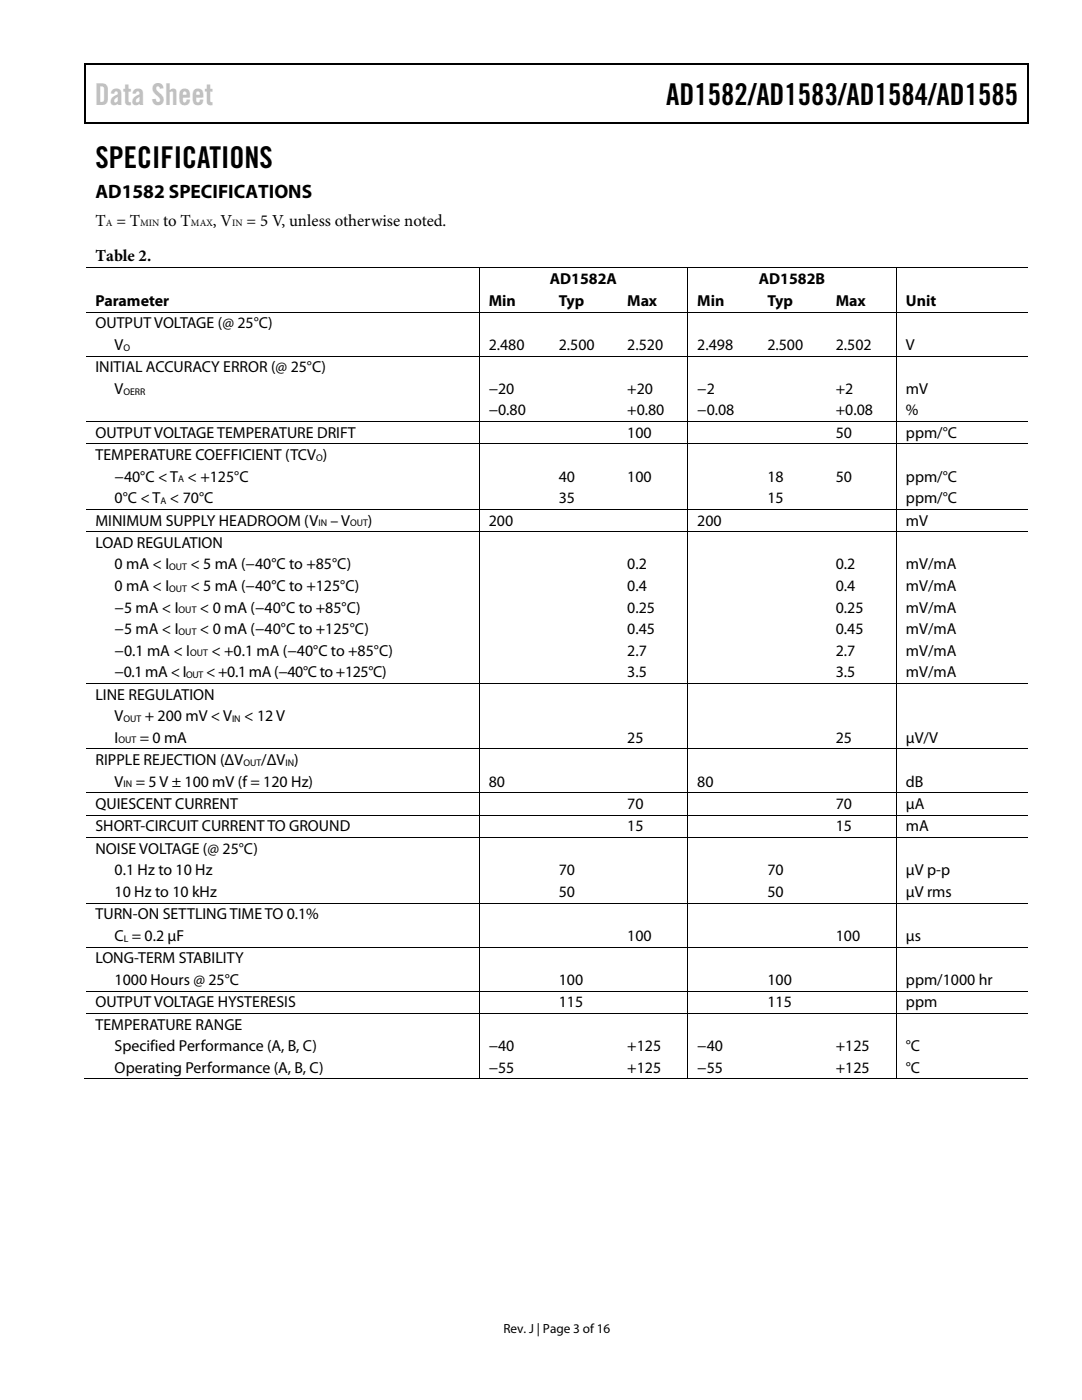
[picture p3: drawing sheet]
<svg xmlns="http://www.w3.org/2000/svg" width="216mm" height="279mm" viewBox="0 0 216 279" stroke-linecap="round" stroke-linejoin="round" font-family="sans-serif">
<defs><g id="words">
<text font-size="6" fill="#bfbfbf" x="18.9" y="21">Data Sheet</text>
<g font-size="6">
<text x="132.9" y="21">AD1582/AD1583/AD1584/AD1585</text>
<text x="19" y="33.6">SPECIFICATIONS</text>
</g>
<text font-size="3.9" x="19" y="39.6">AD1582 SPECIFICATIONS</text>
<g font-size="3.3">
<text x="19" y="45">T = T</text>
<text x="32.6" y="45">to T</text>
<text x="42.5" y="45">, V</text>
<text x="49.2" y="45">= 5 V, unless otherwise noted.</text>
<text x="19.1" y="52.1">Table 2.</text>
</g>
<g font-size="3.2">
<text x="109.7" y="56.7">AD1582A</text>
<text x="151.4" y="56.7">AD1582B</text>
<text x="19" y="61">Parameter</text>
<text x="19" y="65.5">OUTPUT VOLTAGE (@ 25°C)</text>
<text x="97.5" y="61">Min</text>
<text x="111.5" y="61">Typ</text>
<text x="125.2" y="61">Max</text>
<text x="139.1" y="61">Min</text>
<text x="153.1" y="61">Typ</text>
<text x="166.8" y="61">Max</text>
<text x="180.8" y="61">Unit</text>
<text x="22.9" y="69.8">V</text>
<text x="97.5" y="69.8">2.480</text>
<text x="111.5" y="69.8">2.500</text>
<text x="125.2" y="69.8">2.520</text>
<text x="139.1" y="69.8">2.498</text>
<text x="153.1" y="69.8">2.500</text>
<text x="166.8" y="69.8">2.502</text>
<text x="180.8" y="69.8">V</text>
<text x="19" y="74.3">INITIAL ACCURACY ERROR (@ 25°C)</text>
<text x="22.9" y="78.6">V</text>
<text x="97.5" y="78.6">−20</text>
<text x="97.5" y="82.9">−0.80</text>
<text x="125.2" y="78.6">+20</text>
<text x="125.2" y="82.9">+0.80</text>
<text x="139.1" y="78.6">−2</text>
<text x="139.1" y="82.9">−0.08</text>
<text x="166.8" y="82.9">+0.08</text>
<text x="166.8" y="78.6">+2</text>
<text x="180.8" y="82.9">%</text>
<text x="180.8" y="78.6">mV</text>
<text x="19" y="87.3">OUTPUT VOLTAGE TEMPERATURE DRIFT</text>
<text x="125.2" y="87.3">100</text>
<text x="166.8" y="87.3">50</text>
<text x="180.8" y="87.3">ppm/°C</text>
<text x="19" y="91.8">TEMPERATURE COEFFICIENT (TCV )</text>
<text x="22.9" y="96.1">−40°C &lt; T &lt; +125°C</text>
<text x="22.9" y="100.4">0°C &lt; T &lt; 70°C</text>
<text x="111.5" y="96.1">40</text>
<text x="111.5" y="100.4">35</text>
<text x="125.2" y="96.1">100</text>
<text x="153.1" y="96.1">18</text>
<text x="153.1" y="100.4">15</text>
<text x="166.8" y="96.1">50</text>
<text x="180.8" y="96.1">ppm/°C</text>
<text x="180.8" y="100.4">ppm/°C</text>
<text x="19" y="104.9">MINIMUM SUPPLY HEADROOM (V</text>
<text x="66" y="104.9">– V</text>
<text x="73.4" y="104.9">)</text>
<text x="97.5" y="104.9">200</text>
<text x="139.1" y="104.9">200</text>
<text x="180.8" y="104.9">mV</text>
<text x="19" y="109.3">LOAD REGULATION</text>
<text x="22.9" y="113.6">0 mA &lt; I</text>
<text x="38" y="113.6">&lt; 5 mA (−40°C to +85°C)</text>
<text x="125.2" y="113.6">0.2</text>
<text x="166.8" y="113.6">0.2</text>
<text x="180.8" y="113.6">mV/mA</text>
<text x="22.9" y="117.9">0 mA &lt; I</text>
<text x="38" y="117.9">&lt; 5 mA (−40°C to +125°C)</text>
<text x="125.2" y="117.9">0.4</text>
<text x="166.8" y="117.9">0.4</text>
<text x="180.8" y="117.9">mV/mA</text>
<text x="22.9" y="122.2">−5 mA &lt; I</text>
<text x="39.9" y="122.2">&lt; 0 mA (−40°C to +85°C)</text>
<text x="125.2" y="122.2">0.25</text>
<text x="166.8" y="122.2">0.25</text>
<text x="180.8" y="122.2">mV/mA</text>
<text x="22.9" y="126.5">−5 mA &lt; I</text>
<text x="22.9" y="130.8">−0.1 mA &lt; I</text>
<text x="39.9" y="126.5">&lt; 0 mA (−40°C to +125°C)</text>
<text x="42.2" y="130.8">&lt; +0.1 mA (−40°C to +85°C)</text>
<text x="125.2" y="130.8">2.7</text>
<text x="125.2" y="126.5">0.45</text>
<text x="166.8" y="130.8">2.7</text>
<text x="166.8" y="126.5">0.45</text>
<text x="180.8" y="130.8">mV/mA</text>
<text x="180.8" y="126.5">mV/mA</text>
<text x="22.9" y="135.1">−0.1 mA &lt; I</text>
<text x="41.1" y="135.1">&lt; +0.1 mA (−40°C to +125°C)</text>
<text x="125.2" y="135.1">3.5</text>
<text x="166.8" y="135.1">3.5</text>
<text x="180.8" y="135.1">mV/mA</text>
<text x="19" y="139.6">LINE REGULATION</text>
<text x="22.9" y="143.9">V</text>
<text x="28.9" y="143.9">+ 200 mV &lt; V</text>
<text x="48.7" y="143.9">&lt; 12 V</text>
<text x="22.9" y="148.2">I</text>
<text x="27.9" y="148.2">= 0 mA</text>
<text x="125.2" y="148.2">25</text>
<text x="166.8" y="148.2">25</text>
<text x="180.8" y="148.2">µV/V</text>
<text x="19" y="152.7">RIPPLE REJECTION (ΔV</text>
<text x="52.1" y="152.7">/ΔV )</text>
<text x="19" y="161.4">QUIESCENT CURRENT</text>
<text x="22.9" y="157">V</text>
<text x="27.1" y="157">= 5 V ± 100 mV (f = 120 Hz)</text>
<text x="97.5" y="157">80</text>
<text x="125.2" y="161.4">70</text>
<text x="139.1" y="157">80</text>
<text x="166.8" y="161.4">70</text>
<text x="180.8" y="161.4">µA</text>
<text x="180.8" y="157">dB</text>
<text x="19" y="165.9">SHORT-CIRCUIT CURRENT TO GROUND</text>
<text x="125.2" y="165.9">15</text>
<text x="166.8" y="165.9">15</text>
<text x="180.8" y="165.9">mA</text>
<text x="19" y="170.4">NOISE VOLTAGE (@ 25°C)</text>
<text x="22.9" y="174.7">0.1 Hz to 10 Hz</text>
<text x="22.9" y="179">10 Hz to 10 kHz</text>
<text x="111.5" y="179">50</text>
<text x="111.5" y="174.7">70</text>
<text x="153.1" y="174.7">70</text>
<text x="153.1" y="179">50</text>
<text x="180.8" y="174.7">µV p-p</text>
<text x="180.8" y="179">µV rms</text>
<text x="19" y="183.5">TURN-ON SETTLING TIME TO 0.1%</text>
<text x="22.9" y="187.7">C = 0.2 µF</text>
<text x="125.2" y="187.7">100</text>
<text x="166.8" y="187.7">100</text>
<text x="180.8" y="187.7">µs</text>
<text x="19" y="192.2">LONG-TERM STABILITY</text>
<text x="22.9" y="196.5">1000 Hours @ 25°C</text>
<text x="111.5" y="196.5">100</text>
<text x="153.1" y="196.5">100</text>
<text x="180.8" y="196.5">ppm/1000 hr</text>
<text x="19" y="201">OUTPUT VOLTAGE HYSTERESIS</text>
<text x="111.5" y="201">115</text>
<text x="153.1" y="201">115</text>
<text x="180.8" y="201">ppm</text>
<text x="19" y="205.5">TEMPERATURE RANGE</text>
<text x="22.9" y="209.8">Specified Performance (A, B, C)</text>
<text x="97.5" y="209.8">−40</text>
<text x="125.2" y="209.8">+125</text>
<text x="139.1" y="209.8">−40</text>
<text x="166.8" y="209.8">+125</text>
<text x="180.8" y="209.8">°C</text>
<text x="22.9" y="214.1">Operating Performance (A, B, C)</text>
<text x="97.5" y="214.1">−55</text>
<text x="125.2" y="214.1">+125</text>
<text x="139.1" y="214.1">−55</text>
<text x="166.8" y="214.1">+125</text>
<text x="180.8" y="214.1">°C</text>
</g>
<text font-size="2.6" x="100.5" y="266">Rev. J | Page 3 of 16</text>
<g font-size="1.9">
<text x="21.1" y="45.2">A</text>
<text x="28" y="45.2">MIN</text>
<text x="38.1" y="45.2">MAX</text>
<text x="46.4" y="45.2">IN</text>
<text x="24.6" y="70">O</text>
<text x="24.6" y="78.7">OERR</text>
<text x="63.1" y="92">O</text>
<text x="32" y="100.6">A</text>
<text x="35.6" y="96.3">A</text>
<text x="63.5" y="105.1">IN</text>
<text x="69.9" y="105.1">OUT</text>
<text x="33.8" y="113.8">OUT</text>
<text x="33.8" y="118.1">OUT</text>
<text x="35.6" y="122.4">OUT</text>
<text x="35.6" y="126.7">OUT</text>
<text x="37.9" y="131">OUT</text>
<text x="37.2" y="135.3">OUT</text>
<text x="23.6" y="148.4">OUT</text>
<text x="24.6" y="144.1">OUT</text>
<text x="46.3" y="144.1">IN</text>
<text x="48.6" y="152.8">OUT</text>
<text x="57" y="152.8">IN</text>
<text x="24.6" y="157.1">IN</text>
<text x="24.7" y="187.9">L</text>
</g>
</g></defs>
<g fill="#000">
<path d="M16.9 12.7h.2v1h-.2zM16.9 12.7h.2v.3h-.2zM82.5 12.7h.3v.3h-.3zM205.1 12.7h.2v1h-.2zM205.1 12.7h.2v.3h-.2zM16.9 24.4h.2v.3h-.2zM82.3 24.4h.2v.3h-.2zM205.1 24.4h.2v.3h-.2zM95.5 53.3h.2v.2h-.2zM137.1 53.3h.2v.2h-.2zM178.8 53.3h.1v.2h-.1zM95.5 62.2h.2v.2h-.2z"/>
<path d="M95.5 71h.2v.2h-.2zM109.6 62.2h.2v.2h-.2zM109.6 71h.2v.2h-.2zM123.3 62.2h.1v.2h-.1zM123.3 71h.1v.2h-.1zM137.1 62.2h.2v.2h-.2zM137.1 71h.2v.2h-.2zM151.2 62.2h.2v.2h-.2zM151.2 71h.2v.2h-.2zM164.9 62.2h.1v.2h-.1zM164.9 71h.1v.2h-.1zM178.8 62.2h.1v.2h-.1z"/>
<path d="M178.8 71h.1v.2h-.1zM95.5 84.1h.2v.1h-.2zM95.5 88.5h.2v.2h-.2zM109.6 84.1h.2v.1h-.2zM109.6 88.5h.2v.2h-.2zM123.3 84.1h.1v.1h-.1zM123.3 88.5h.1v.2h-.1zM137.1 84.1h.2v.1h-.2zM137.1 88.5h.2v.2h-.2zM151.2 84.1h.2v.1h-.2zM151.2 88.5h.2v.2h-.2zM164.9 84.1h.1v.1h-.1z"/>
<path d="M164.9 88.5h.1v.2h-.1zM178.8 84.1h.1v.1h-.1zM178.8 88.5h.1v.2h-.1zM95.5 101.6h.2v.2h-.2zM95.5 106.1h.2v.1h-.2zM109.6 101.6h.2v.2h-.2zM109.6 106.1h.2v.1h-.2zM123.3 101.6h.1v.2h-.1zM123.3 106.1h.1v.1h-.1zM137.1 101.6h.2v.2h-.2zM137.1 106.1h.2v.1h-.2zM151.2 101.6h.2v.2h-.2z"/>
<path d="M151.2 106.1h.2v.1h-.2zM164.9 101.6h.1v.2h-.1zM164.9 106.1h.1v.1h-.1zM178.8 101.6h.1v.2h-.1zM178.8 106.1h.1v.1h-.1zM95.5 136.3h.2v.2h-.2zM109.6 136.3h.2v.2h-.2zM123.3 136.3h.1v.2h-.1zM137.1 136.3h.2v.2h-.2zM151.2 136.3h.2v.2h-.2zM164.9 136.3h.1v.2h-.1zM178.8 136.3h.1v.2h-.1z"/>
<path d="M95.5 149.4h.2v.2h-.2zM95.5 158.2h.2v.1h-.2zM109.6 149.4h.2v.2h-.2zM109.6 158.2h.2v.1h-.2zM123.3 149.4h.1v.2h-.1zM123.3 158.2h.1v.1h-.1zM137.1 149.4h.2v.2h-.2zM137.1 158.2h.2v.1h-.2zM151.2 149.4h.2v.2h-.2zM151.2 158.2h.2v.1h-.2zM164.9 149.4h.1v.2h-.1zM164.9 158.2h.1v.1h-.1z"/>
<path d="M178.8 149.4h.1v.2h-.1zM178.8 158.2h.1v.1h-.1zM95.5 162.6h.2v.2h-.2zM95.5 167.1h.2v.2h-.2zM109.6 162.6h.2v.2h-.2zM109.6 167.1h.2v.2h-.2zM123.3 162.6h.1v.2h-.1zM123.3 167.1h.1v.2h-.1zM137.1 162.6h.2v.2h-.2zM137.1 167.1h.2v.2h-.2zM151.2 162.6h.2v.2h-.2zM151.2 167.1h.2v.2h-.2z"/>
<path d="M164.9 162.6h.1v.2h-.1zM164.9 167.1h.1v.2h-.1zM178.8 162.6h.1v.2h-.1zM178.8 167.1h.1v.2h-.1zM95.5 180.2h.2v.1h-.2zM95.5 188.9h.2v.2h-.2zM95.5 197.7h.2v.2h-.2zM109.6 180.2h.2v.1h-.2zM109.6 188.9h.2v.2h-.2zM109.6 197.7h.2v.2h-.2zM123.3 180.2h.1v.1h-.1zM123.3 188.9h.1v.2h-.1z"/>
<path d="M123.3 197.7h.1v.2h-.1zM137.1 180.2h.2v.1h-.2zM137.1 188.9h.2v.2h-.2zM137.1 197.7h.2v.2h-.2zM151.2 180.2h.2v.1h-.2zM151.2 188.9h.2v.2h-.2zM151.2 197.7h.2v.2h-.2zM164.9 180.2h.1v.1h-.1zM164.9 188.9h.1v.2h-.1zM164.9 197.7h.1v.2h-.1zM178.8 180.2h.1v.1h-.1zM178.8 188.9h.1v.2h-.1z"/>
<path d="M178.8 197.7h.1v.2h-.1zM95.5 202.2h.2v.2h-.2zM95.5 215.2h.2v.2h-.2zM109.3 215.2h.2v.2h-.2zM109.6 202.2h.2v.2h-.2zM123 215.2h.2v.2h-.2zM123.3 202.2h.1v.2h-.1zM137.1 202.2h.2v.2h-.2zM137.1 215.2h.2v.2h-.2zM151 215.2h.1v.2h-.1zM151.2 202.2h.2v.2h-.2zM164.6 215.2h.2v.2h-.2z"/>
<path d="M164.9 202.2h.1v.2h-.1zM178.8 202.2h.1v.2h-.1zM178.8 215.2h.1v.2h-.1z"/>
</g>
<path d="M17 13.7v10.7M17.1 12.8h65.4M82.8 12.8h122.3M205.2 13.7v10.7M17.1 24.5h188" fill="none" stroke="#000" stroke-width=".25"/>
<g fill="none" stroke="#000" stroke-width=".2">
<path d="M17.1 53.4h78.4M95.6 53.5v8.7M95.7 53.4h41.4M137.2 53.5v8.7M137.3 53.4h41.5M178.9 53.5v8.7M178.9 53.4h26.2M17.1 62.3h78.4M17.1 71.1h78.4M95.6 62.4v8.6M95.6 71.2v12.9M95.7 62.3h13.9"/>
<path d="M95.7 71.1h13.9M109.8 62.3h13.5M109.8 71.1h13.5M123.4 62.3h13.7M123.4 71.1h13.7M137.2 62.4v8.6M137.2 71.2v12.9M137.3 62.3h13.9M137.3 71.1h13.9M151.4 62.3h13.5M151.4 71.1h13.5M165 62.3h13.8"/>
<path d="M165 71.1h13.8M178.9 62.4v8.6M178.9 71.2v12.9M178.9 62.3h26.2M178.9 71.1h26.2M17.1 84.1h78.4M17.1 88.6h78.4M95.6 84.2v4.3M95.6 88.7v12.9M95.7 84.1h13.9M95.7 88.6h13.9M109.8 84.1h13.5"/>
<path d="M109.8 88.6h13.5M123.4 84.1h13.7M123.4 88.6h13.7M137.2 84.2v4.3M137.2 88.7v12.9M137.3 84.1h13.9M137.3 88.6h13.9M151.4 84.1h13.5M151.4 88.6h13.5M165 84.1h13.8M165 88.6h13.8M178.9 84.2v4.3"/>
<path d="M178.9 88.7v12.9M178.9 84.1h26.2M178.9 88.6h26.2M17.1 101.7h78.4M17.1 106.2h78.4M95.6 101.8v4.3M95.6 106.2v30.1M95.7 101.7h13.9M95.7 106.2h13.9M109.8 101.7h13.5M109.8 106.2h13.5M123.4 101.7h13.7"/>
<path d="M123.4 106.2h13.7M137.2 101.8v4.3M137.2 106.2v30.1M137.3 101.7h13.9M137.3 106.2h13.9M151.4 101.7h13.5M151.4 106.2h13.5M165 101.7h13.8M165 106.2h13.8M178.9 101.8v4.3M178.9 106.2v30.1M178.9 101.7h26.2"/>
<path d="M178.9 106.2h26.2M17.1 136.4h78.4M95.6 136.5v12.9M95.7 136.4h13.9M109.8 136.4h13.5M123.4 136.4h13.7M137.2 136.5v12.9M137.3 136.4h13.9M151.4 136.4h13.5M165 136.4h13.8M178.9 136.5v12.9M178.9 136.4h26.2"/>
<path d="M17.1 149.5h78.4M17.1 158.2h78.4M95.6 149.6v8.6M95.6 158.3v4.3M95.7 149.5h13.9M95.7 158.2h13.9M109.8 149.5h13.5M109.8 158.2h13.5M123.4 149.5h13.7M123.4 158.2h13.7M137.2 149.6v8.6M137.2 158.3v4.3"/>
<path d="M137.3 149.5h13.9M137.3 158.2h13.9M151.4 149.5h13.5M151.4 158.2h13.5M165 149.5h13.8M165 158.2h13.8M178.9 149.6v8.6M178.9 158.3v4.3M178.9 149.5h26.2M178.9 158.2h26.2M17.1 162.7h78.4M17.1 167.2h78.4"/>
<path d="M95.6 162.8v4.3M95.6 167.3v12.9M95.7 162.7h13.9M95.7 167.2h13.9M109.8 162.7h13.5M109.8 167.2h13.5M123.4 162.7h13.7M123.4 167.2h13.7M137.2 162.8v4.3M137.2 167.3v12.9M137.3 162.7h13.9M137.3 167.2h13.9"/>
<path d="M151.4 162.7h13.5M151.4 167.2h13.5M165 162.7h13.8M165 167.2h13.8M178.9 162.8v4.3M178.9 167.3v12.9M178.9 162.7h26.2M178.9 167.2h26.2M17.1 180.3h78.4M17.1 189h78.4M17.1 197.8h78.4M95.6 180.3v8.6"/>
<path d="M95.6 189.1v8.6M95.6 197.9v4.3M95.7 180.3h13.9M95.7 189h13.9M95.7 197.8h13.9M109.8 180.3h13.5M109.8 189h13.5M109.8 197.8h13.5M123.4 180.3h13.7M123.4 189h13.7M123.4 197.8h13.7M137.2 180.3v8.6"/>
<path d="M137.2 189.1v8.6M137.2 197.9v4.3M137.3 180.3h13.9M137.3 189h13.9M137.3 197.8h13.9M151.4 180.3h13.5M151.4 189h13.5M151.4 197.8h13.5M165 180.3h13.8M165 189h13.8M165 197.8h13.8M178.9 180.3v8.6"/>
<path d="M178.9 189.1v8.6M178.9 197.9v4.3M178.9 180.3h26.2M178.9 189h26.2M178.9 197.8h26.2M16.9 215.3h78.6M17.1 202.3h78.4M95.6 202.4v12.8M95.7 202.3h13.9M95.7 215.3h41.4M109.8 202.3h13.5M123.4 202.3h13.7"/>
<path d="M137.2 202.4v12.8M137.3 202.3h13.9M137.3 215.3h41.5M151.4 202.3h13.5M165 202.3h13.8M178.9 202.4v12.8M178.9 202.3h26.2M178.9 215.3h26.2"/>
</g>
<use href="#words"/>
</svg>
